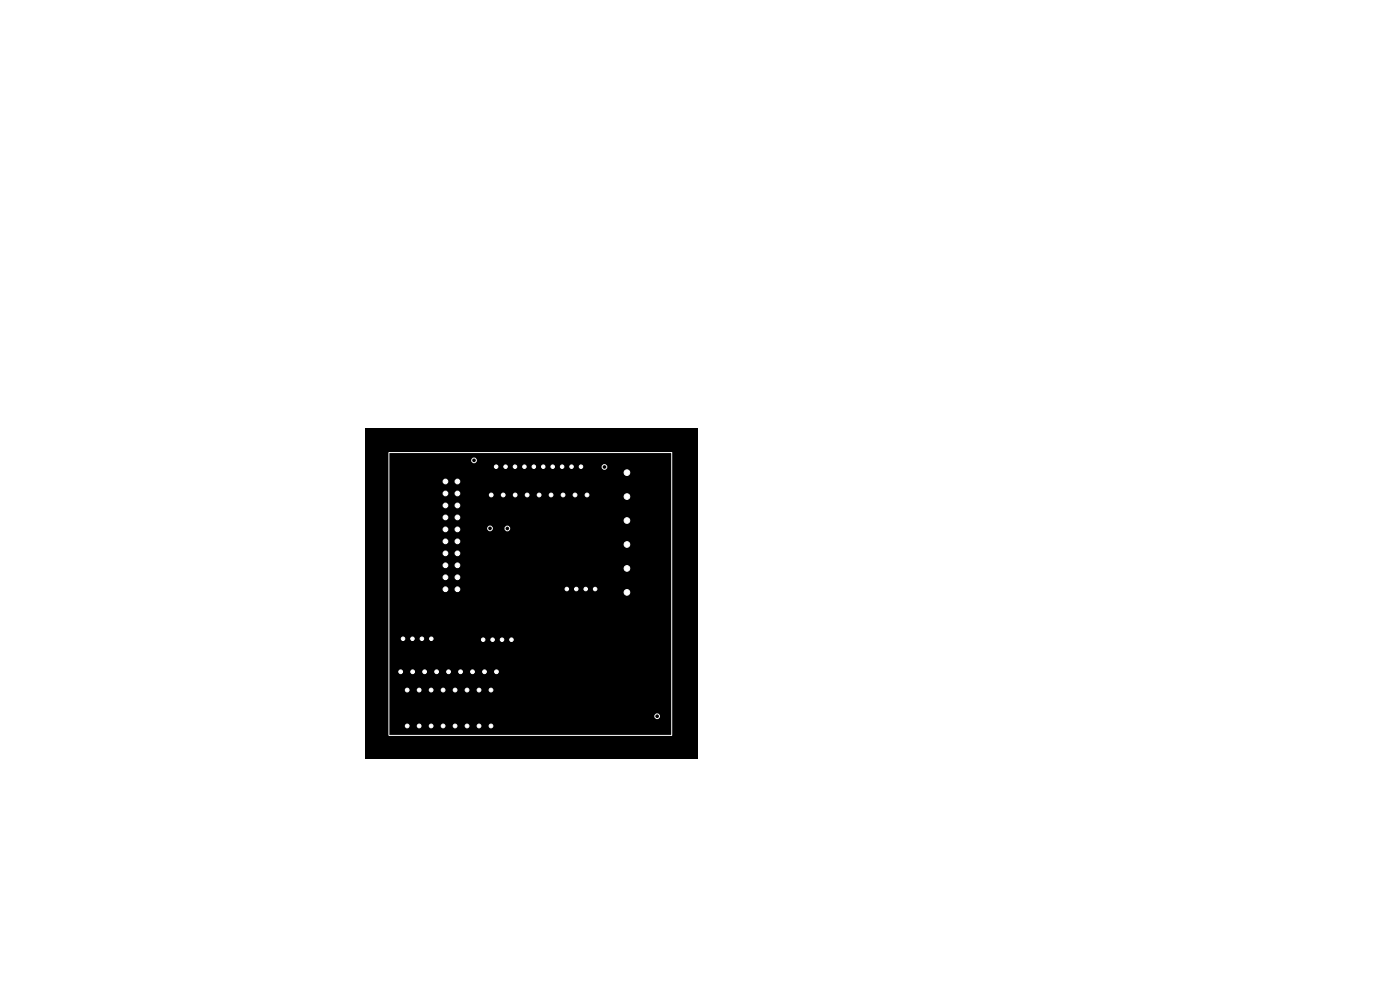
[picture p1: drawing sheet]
<svg xmlns="http://www.w3.org/2000/svg" width="297mm" height="210mm" viewBox="0 0 297 210" stroke-linecap="round" stroke-linejoin="round" font-family="sans-serif">
<path d="M77.5 90.9h70.6v70.1h-70.6z" fill="#000"/>
<g fill="none" stroke="#fff" stroke-width=".21">
<path d="M82.5 96h60v60h-60z"/>
<circle cx="100.6" cy="97.7" r=".5"/>
<circle cx="128.2" cy="99.1" r=".5"/>
<circle cx="104" cy="112.1" r=".5"/>
<circle cx="107.6" cy="112.1" r=".5"/>
<circle cx="139.4" cy="151.9" r=".5"/>
</g>
<g fill="#fff" stroke="#fff" stroke-width=".21">
<circle cx="124.5" cy="105" r=".4"/>
<circle cx="122" cy="105" r=".4"/>
<circle cx="119.5" cy="105" r=".4"/>
<circle cx="116.9" cy="105" r=".4"/>
<circle cx="114.4" cy="105" r=".4"/>
<circle cx="111.8" cy="105" r=".4"/>
<circle cx="109.3" cy="105" r=".4"/>
<circle cx="106.8" cy="105" r=".4"/>
<circle cx="104.2" cy="105" r=".4"/>
<circle cx="133" cy="100.3" r=".6"/>
<circle cx="133" cy="105.3" r=".6"/>
<circle cx="133" cy="110.4" r=".6"/>
<circle cx="133" cy="115.5" r=".6"/>
<circle cx="133" cy="120.6" r=".6"/>
<circle cx="133" cy="125.7" r=".6"/>
<circle cx="104.2" cy="154" r=".4"/>
<circle cx="101.6" cy="154" r=".4"/>
<circle cx="99.1" cy="154" r=".4"/>
<circle cx="96.5" cy="154" r=".4"/>
<circle cx="94" cy="154" r=".4"/>
<circle cx="91.5" cy="154" r=".4"/>
<circle cx="88.9" cy="154" r=".4"/>
<circle cx="86.4" cy="154" r=".4"/>
<circle cx="86.4" cy="146.4" r=".4"/>
<circle cx="88.9" cy="146.4" r=".4"/>
<circle cx="91.5" cy="146.4" r=".4"/>
<circle cx="94" cy="146.4" r=".4"/>
<circle cx="96.5" cy="146.4" r=".4"/>
<circle cx="99.1" cy="146.4" r=".4"/>
<circle cx="101.6" cy="146.4" r=".4"/>
<circle cx="104.2" cy="146.4" r=".4"/>
<circle cx="91.5" cy="135.5" r=".37"/>
<circle cx="89.5" cy="135.5" r=".38"/>
<circle cx="87.5" cy="135.5" r=".38"/>
<circle cx="85.5" cy="135.5" r=".38"/>
<circle cx="108.5" cy="135.7" r=".37"/>
<circle cx="106.5" cy="135.7" r=".37"/>
<circle cx="104.5" cy="135.7" r=".37"/>
<circle cx="102.5" cy="135.7" r=".37"/>
<circle cx="126.3" cy="125" r=".37"/>
<circle cx="124.3" cy="125" r=".37"/>
<circle cx="122.3" cy="125" r=".38"/>
<circle cx="120.3" cy="125" r=".38"/>
<circle cx="85" cy="142.5" r=".4"/>
<circle cx="87.5" cy="142.5" r=".4"/>
<circle cx="90.1" cy="142.5" r=".4"/>
<circle cx="92.6" cy="142.5" r=".4"/>
<circle cx="95.2" cy="142.5" r=".4"/>
<circle cx="97.7" cy="142.5" r=".4"/>
<circle cx="100.2" cy="142.5" r=".4"/>
<circle cx="102.8" cy="142.5" r=".4"/>
<circle cx="105.3" cy="142.5" r=".4"/>
<circle cx="97" cy="102.1" r=".5"/>
<circle cx="94.5" cy="102.1" r=".5"/>
<circle cx="97" cy="104.7" r=".5"/>
<circle cx="94.5" cy="104.7" r=".5"/>
<circle cx="97" cy="107.2" r=".5"/>
<circle cx="94.5" cy="107.2" r=".5"/>
<circle cx="97" cy="109.8" r=".5"/>
<circle cx="94.5" cy="109.8" r=".5"/>
<circle cx="97" cy="112.3" r=".5"/>
<circle cx="94.5" cy="112.3" r=".5"/>
<circle cx="97" cy="114.8" r=".5"/>
<circle cx="94.5" cy="114.8" r=".5"/>
<circle cx="97" cy="117.4" r=".5"/>
<circle cx="94.5" cy="117.4" r=".5"/>
<circle cx="97" cy="119.9" r=".5"/>
<circle cx="94.5" cy="119.9" r=".5"/>
<circle cx="97" cy="122.5" r=".5"/>
<circle cx="94.5" cy="122.5" r=".5"/>
<circle cx="97" cy="125" r=".5"/>
<circle cx="94.5" cy="125" r=".5"/>
<circle cx="123.3" cy="99" r=".37"/>
<circle cx="121.3" cy="99" r=".38"/>
<circle cx="119.3" cy="99" r=".38"/>
<circle cx="117.3" cy="99" r=".38"/>
<circle cx="115.3" cy="99" r=".38"/>
<circle cx="113.3" cy="99" r=".38"/>
<circle cx="111.3" cy="99" r=".38"/>
<circle cx="109.3" cy="99" r=".38"/>
<circle cx="107.3" cy="99" r=".38"/>
<circle cx="105.3" cy="99" r=".38"/>
</g>
</svg>
